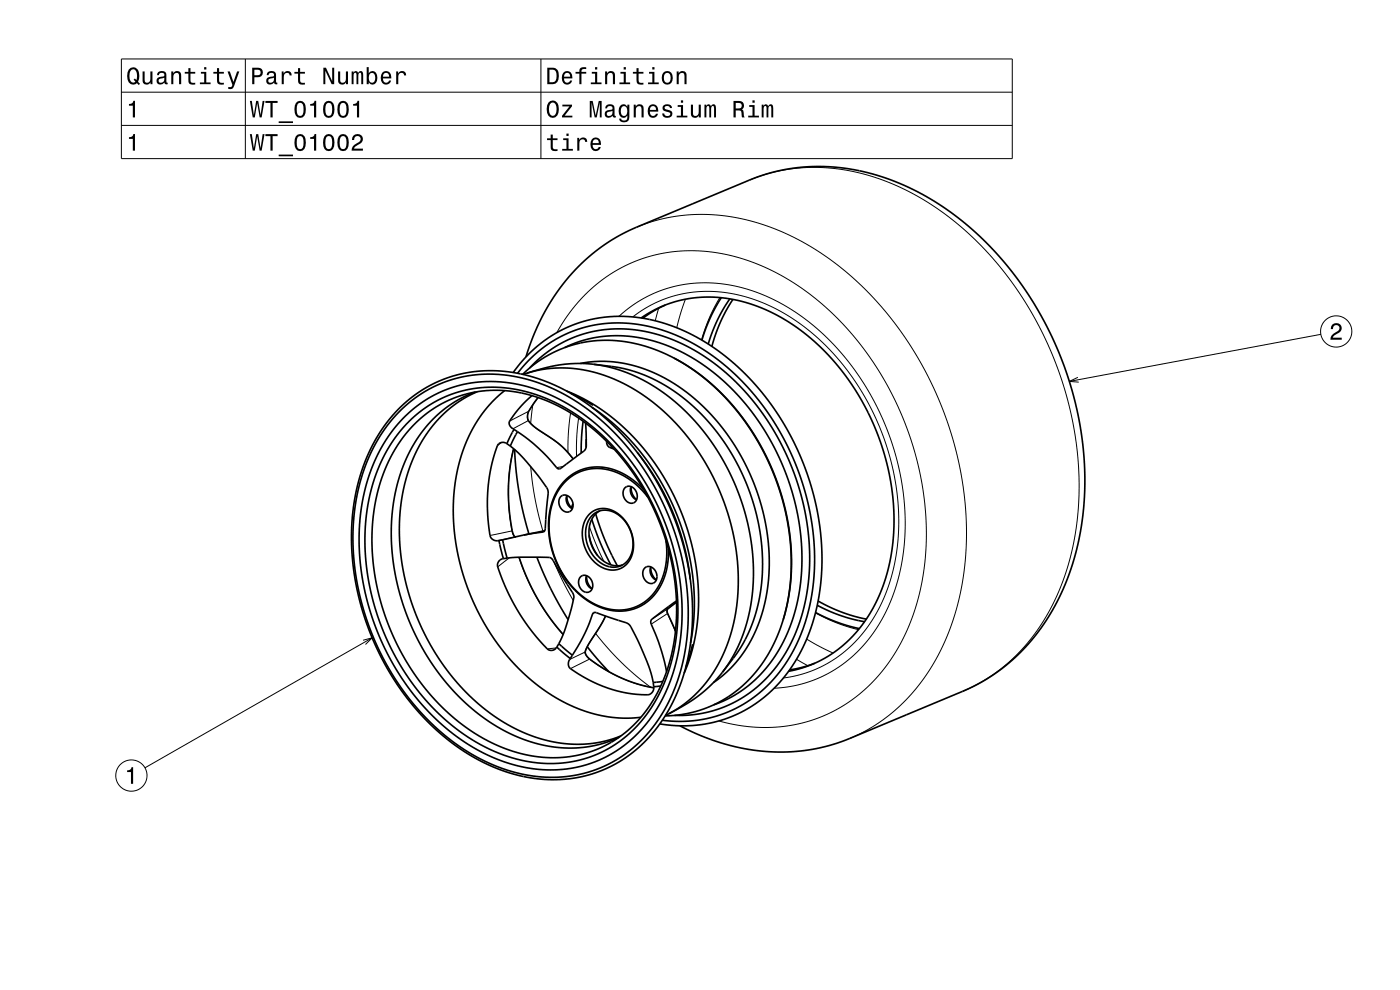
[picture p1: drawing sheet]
<svg xmlns="http://www.w3.org/2000/svg" width="297mm" height="210mm" viewBox="0 0 297 210" stroke-linecap="round" stroke-linejoin="round" font-family="sans-serif">
<g fill="none" stroke="#000" stroke-width=".35">
<path d="M108.9 79a27.8 27.8 0 0 1 32.3-10.3 47 47 0 0 1 25.2 21.3 54.1 54.1 0 0 1 6.7 39.7 31.7 31.7 0 0 1-16.4 21.6 27.9 27.9 0 0 1-16.7 2.3M109.8 79.2l3-3.4 3.2-2.6 3.6-2.1 3.8-1.5 3.9-.8 4.3-.3 4.2 .4 4.7 1.1 4.4 1.7 4 2.3 3.8 2.6 4 3.6 3.4 3.7 3.5 4.7 2.8 4.7 2.2 4.8 1.9 5.1 1.3 5.6 .8 5 .2 5.1-.3 4.9-.8 5.2-1.4 4.6-1.8 3.9-2.2 3.8-2.8 3.4-2.9 2.7-3.5 2.3-3.7 1.7-4.4 1.2-4.1 .4-4.4-.2M110.9 79.4a25.5 25.5 0 0 1 21.9-6.9l2.8 .6 2.4 .7 2.4 .9 2.6 1.3 4.6 2.8 4.6 3.9 4.2 4.6 3.6 5 3.1 5.7 2.3 6.1 1.5 5.8 .8 6.2 .2 2.9-.1 3.6-.9 5.9-1.5 5.3-1.1 2.5-1.3 2.4-1.5 2.3-1.6 2.1-1.6 1.7-2.1 1.8a25.1 25.1 0 0 1-15.1 5.3M110.9 79.4l3-.8 2.7-.4 2.7-.2 3.2 .3 3.3 .6 2.8 .9 3 1.2 3.1 1.7 2.6 1.7 2.9 2.3 2.4 2.3 2.6 2.9 2.2 2.9 2.1 3.1 1.9 3.5 1.4 3.2 1.3 3.2 1.1 3.9 .7 3.6 .5 3.6 .2 3.8-.1 3.4-.4 3.6-.7 3.4-.9 2.9-1.4 3.4-1.5 2.8-1.6 2.3-1.8 2.1-2.3 2.2-2.2 1.6-2.6 1.4M111.6 75.7a42.6 42.6 0 0 1 20.4-26.1l3.1-1.4 23.9-10 4.1-1.4 4.1-1 3.9-.4 4.3-.1 4.9 .5a53.1 53.1 0 0 1 29.4 16.1 72.2 72.2 0 0 1 19.9 58.4 47.3 47.3 0 0 1-16 30.7l-3.6 2.6-4.3 2.4-25.4 10.6a41.4 41.4 0 0 1-33.8-1.5l-2.3-1.1M112.3 78.1l3-2.8 3.2-2.2 3.6-1.7 3.7-1.1 3.8-.5 4.2 .1 3.6 .5 4.2 1.2 4 1.8 3.9 2.2 3.8 2.9 3.3 3 3.2 3.6 3.1 4.2 2.6 4.5 2 4.3 1.9 4.9 1.3 5 .8 4.9 .3 4.6-.2 4.9-.7 4.8-1.2 4.5-1.5 3.8-2.1 3.9-2.4 3.2-2.8 2.9-3.1 2.3-3.2 1.7-3.8 1.4-3.6 .7-4.1 .2M119.8 73.7l3-1.2 3.2-.8 3.1-.4 3.1-.1 3.7 .5 3.4 .8 3.2 1.2 3.3 1.6 3.1 1.9 3.1 2.3 2.8 2.6 3 3.1 2.5 3.3 2.2 3.3 2.1 3.9 1.6 3.4 1.4 3.8 1.1 3.8 .8 3.9 .5 4.1 .1 4-.2 4.3-.6 4.1-.8 3-1.1 3.3-1.5 3.3-1.8 3-2.1 2.7-2.4 2.4-2.7 2-2.6 1.5-2.9 1.2M123.1 77.1l2.8-.4h2.6l2.6 .2 2.6 .5 2.4 .7 2.4 .9 2.6 1.2 2.6 1.6 2.6 1.9 2.3 2 2.2 2.2 2.2 2.6 2.1 2.8 1.7 2.7 2.7 5.6 2.1 5.9 .8 3.3 .5 3.2 .3 3.4v3.1l-.2 2.8-.4 3.2-.7 2.8-.9 2.7-1.1 2.8-1.4 2.4-1.4 2.2-1.7 2-1.9 1.7-2.1 1.7M126 77.3l4.3 .9 4.4 1.6 4.3 2.3 4.2 3.1 3.8 3.6 3.4 4.2 2.9 4.5 2.7 5.4 1.8 4.9 1.3 5.6 .7 5.8-.1 5.2-.7 5.2-1.3 4.7-2.1 4.7-2.3 3.6M126 77.3l-.4-.1a29.6 29.6 0 0 0-13.8 2M126 77.3l5.7 .7 4.2 1.3 4.3 2 4.4 2.8 4 3.6 3.7 4.2 3.1 4.7 2.8 5.6 1.9 5.6 1.2 5.6 .5 5.3-.3 5.4-.9 5.1-1.7 4.8-2.1 3.8-3.5 4.8M136 67.4l3.1-1.8 3.1-1.3 3.1-.8 3.7-.5 3.8 .1 3.6 .6 3.4 1 3.4 1.3 3.3 1.8 3.4 2.3 3.4 2.8 3 3.1 2.8 3.4 2.5 3.6 2.1 3.7 1.8 3.7 1.5 4 1.3 4.6 .9 4.6 .4 4.3v4.1l-.3 4.4-.7 3.8-1.2 3.8-1.5 3.8-1.8 3-2.3 3.1-2.3 2.5-2.9 2.2-2.9 1.7-3 1.2-3.4 .9"/>
<path d="M141.1 64.7l-2.4 1.2-2.3 1.6M143 76l3.3 1.9 3 2.2 3 2.6 2.8 2.9 2.6 3.3 2.1 3 2.1 3.7 2 4 1.6 4.5 1.1 3.8 .8 4.1 .4 4.1 .1 4.3-.2 3.5-.6 3.9-1 3.7M153 63.2l-2.2 4-1.9 5M154.8 63.4l-1.4 2.2-1.3 2.5-1.9 4.9M155.5 63.5l-1.4 2.3-1.2 2.3-1 2.6-.9 2.8M84.6 86.8a27.8 27.8 0 0 1 28.6-6.8 46.4 46.4 0 0 1 24.9 20.2 54.5 54.5 0 0 1 7.7 40.2 32.5 32.5 0 0 1-15.5 21.8 29.5 29.5 0 0 1-26.7 .1 51.1 51.1 0 0 1-24.8-27.5 50.9 50.9 0 0 1-1.7-36.1 33.2 33.2 0 0 1 7.5-11.9zM84.7 87.3l2.8-2.5 2.7-1.8 3.3-1.6 3.5-1.2 3.2-.6 3.7-.2 3.8 .2 3.6 .7 3.8 1.2 3.4 1.5 3.7 2.1 3.5 2.5 3.2 2.8 3 3.1 2.8 3.3 2.6 3.9 2.2 3.7 1.9 4 1.6 4.2 1.4 4.8 .9 4.3 .5 4.4 .2 4.3-.2 4.5-.7 4.3-.8 3.4-1.4 4-1.6 3.4-2.2 3.5-2.3 2.8-2.6 2.4-2.8 2.1-2.7 1.5-3 1.2-3 .8-3.3 .5-2.9 .1-3.8-.3-3.3-.7-3-.9-3.4-1.5-3.1-1.6-3-2-2.8-2.1-2.9-2.7-2.6-2.8-2.6-3.2-2.3-3.3-2-3.4-1.9-3.8-1.5-3.7-1.4-4.3-.9-3.6-.6-3.8-.4-4.1-.1-4.1 .2-3.7 .5-3.7 .8-3.5 1.2-3.5 1.3-3 1.6-2.9 2-2.9zM85.7 88.5l2.8-2.4 2.7-1.8 3-1.5 3.2-1 3.5-.7 3.3-.2 3.6 .3 3.3 .6 3.8 1.2 3.2 1.4 3.3 1.9 3.4 2.3 3.2 2.7 2.8 2.9 2.7 3.2 2.5 3.6 2.4 4 1.7 3.6 1.7 4.2 1.3 4.3 .8 3.9 .6 4.1 .2 4.3-.2 4.3-.5 4.1-1 4.1-1.3 3.7-1.6 3.5-1.9 3-2.1 2.6-2.4 2.4-3 2.2-2.5 1.4-3 1.3-2.9 .8-2.7 .4-3.2 .1-3.2-.2-3.2-.6-3-.9-3.4-1.4-3.1-1.6-3.2-2.1-2.6-2-2.8-2.5-2.6-2.8-2.3-2.8-2.2-3.3-1.9-3.2-1.9-3.8-1.5-3.7-1.3-3.8-1-4.1-.6-3.4-.3-3.6-.1-3.8 .2-3.8 .5-3.4 .8-3.7 1-3.1 1.4-3.2 1.8-3.2 1.8-2.5zM86.8 89.4l2.6-2.3 2.8-1.8 2.7-1.3 3.1-1.1 3.3-.6 3.3-.2 3.4 .3 3.5 .6 3.6 1.2 3.4 1.5 3 1.8 3.2 2.2 3 2.6 3 3.1 2.8 3.4 2.3 3.5 2.1 3.6 1.8 3.9 1.5 3.9 1.2 4.1 .8 3.9 .5 4.1 .1 4.3-.2 3.8-.6 4-1 3.9-1.3 3.5-1.6 3.2-1.9 3-2.1 2.6-2.5 2.3-2.7 1.9-2.7 1.4-2.5 1-2.8 .8-2.8 .4-3 .1-3-.3-3.4-.7-2.8-.8-3-1.3-3.1-1.6-3.2-2.1-2.6-2-2.4-2.3-2.6-2.8-2.2-2.7-2.3-3.4-1.9-3.2-1.7-3.6-1.4-3.3-1.2-3.8-.8-3.3-.6-3.4-.4-3.7-.1-4 .2-3.3 .5-3.4 .8-3.5 1-3.4 1.3-2.9 1.7-2.9 1.7-2.5zM88 90l2-1.9 2.4-1.7 2.5-1.4 2.7-1 2.7-.7 2.9-.4 3-.1 2.6 .3a35.2 35.2 0 0 1 20.2 10.8 50.8 50.8 0 0 1 14 42.4 29.8 29.8 0 0 1-11.9 20.2l-2.2 1.4-2.8 1.3-3 .9-2.8 .5-3.2 .1-2.8-.1-2.6-.5-3-.8-3.2-1.2-2.7-1.3-3.1-1.9-2.8-2.1-2.6-2.3-2.7-2.7-2.4-3.1-2-2.8-1.8-3-1.8-3.5-1.3-3.2-1.3-3.6-.8-3.1-.7-3.9-.4-3.4-.2-4 .2-3.6 .4-3.6 .8-3.3 1-3.1 1.3-3 1.6-2.9 1.8-2.5zM100.8 83.2l-3.2 1.4-2.4 1.5-2.4 1.9-2.1 2.2-2.1 2.7-1.7 2.9-1.2 2.7-1.2 3.3-.8 3.5-.5 3.6-.2 3.8 .2 4.1 .4 3.6 .8 4.1 1.1 3.8 1.4 3.8 1.7 3.6 1.7 3 2.5 3.7 2.3 2.9 2.4 2.6 3 2.7 2.9 2.2 2.9 1.8 2.9 1.5 3.4 1.3 3.6 .9 3 .3h3.2l3.3-.4 3.2-.8 2.4-1M101.3 83.1l-2.6 1.3-2.6 1.7-2.3 2-2.2 2.4-1.8 2.7-1.6 2.9-1.3 3-1 3.4-.6 3.1-.5 3.4-.1 3.8 .2 3.9 .6 4.1 .8 3.6 1.1 3.6 1.3 3.5 1.6 3.4 1.9 3.4 1.9 2.9 2.4 3.1 2.6 2.8 2.8 2.6 3 2.2 2.8 1.8 3.1 1.6 3 1.1 2.9 .8 3.4 .6 3.2 .1 2.9-.3 3-.6 2.5-.9"/>
<path d="M107.1 82.9l-1.8 1.5-2.1 2.2-1.7 2.2-1.2 2.2-1.3 2.6-1 2.7-.9 3-.4 2.4-.4 3.2-.1 3.1v3.1l.4 3.2 1.2 6.2 2.2 6.2 1.2 2.7 1.9 3.5 3.5 5.1 4 4.4 2.1 1.9 2.6 2 2.5 1.6 2.5 1.4 2.8 1.2 2.4 .8 2.6 .6 2.8 .4h2.4l2.7-.2M107.5 94.1l.8 .5M107.5 94.1a1.45 1.45 0 0 0-1.5-.1 1.45 1.45 0 0 0-.8 1.4l-1 3.6-.7 4.3-.1 4 .2 4.1a5 5 0 0 0 .8 2.9 1.55 1.55 0 0 0 1.4 .4M108.3 94.6a40 40 0 0 1 7.9 9.5l-.5 7.9a.69 .69 0 0 1-.5 .9l-4.2 .6M109 95.2l-.7 3.5-.4 4v3.8l.4 3.8a8.6 8.6 0 0 0 .9 3.5l.3 .1M109 91.1l-1.5 3M109 91.1l.8 .5M109.2 95.4a71.3 71.3 0 0 0 3 17.9M109.8 91.6l-1.5 3M112.9 83.9l-2.3 2.2-2 2.5a1.38 1.38 0 0 0-.6 1.4 1.38 1.38 0 0 0 1 1.1M114.2 84.3a10.7 10.7 0 0 0-2.3 3.9 2.33 2.33 0 0 0 1.3 2.2l1.6 1.1a21.2 21.2 0 0 1 6.8 5.8M120.1 82.9l3.6 1.6 3.4 2.1 3.5 2.6 3.3 3 3 3.5 2.8 3.7 2.6 4.5 1.9 4.1 1.7 4.4 1.2 4.8 .7 4.2 .4 4.8-.1 4.2-.6 4.4-.9 3.9-1.5 4.1"/>
<path d="M121.1 83.5l4.7 2.5M123.7 89.4l-.3 3-.1 3.7M124.2 89.7l.2 4.8-.2 .8-.3 .4-4.3 3.2a1.2 1.2 0 0 1-1.2 .5 41.5 41.5 0 0 0-8.6-7.8M124.4 93.2l-.1 1.7M125.6 86.4l2.6 1.9 2.5 2.1 2.7 2.6 2.4 2.8 2.2 2.9 2 3.1 1.7 3.1 1.5 3.4 1.5 4 1.1 3.5 .7 3.4 .5 3.7 .3 3.3v3.6l-.3 3.3-.5 3.3M128.7 93.6a1.6 1.6 0 0 0 1.6 1.7M135.2 96l2.2 3 2 3.1 1.8 3.3 1.4 2.9 1.5 4 1.1 3.6 .7 3.4 .5 3.6M105.8 114.7l1 3.8M106.6 114.5l1 3.9M106.6 114.5l-.8 .2M106.8 118.5a1.52 1.52 0 0 0-1 2.5l2 4.8 2.2 3.9 2.6 3.9 3 3.5a1.43 1.43 0 0 0 1.2 .9 1.43 1.43 0 0 0 1.3-.7M107.6 118.4l-.8 .1"/>
<path d="M107.6 118.4l3.3-.2 5.9 .1 .5 .5 4 6.6a1.85 1.85 0 0 1 .4 1.5l-1.6 6-1.5 3.6M110.1 118.2a46.3 46.3 0 0 0 9.4 16.4M111 113.5l-4.4 1M113.9 118.2l2.9 6.6 3.7 6.6M115.6 112.6l-4.6 .9M119 105.3a1.66 1.66 0 0 1 2.5 1.4 1.42 1.42 0 0 1-.8 1.9 1.42 1.42 0 0 1-1.8-1 1.96 1.96 0 0 1 .1-2.3zM120.3 105.1a2.19 2.19 0 0 0 1.1 2.8l-.9-1.3-.2-1.5M121.6 106.9l-.3 .8M125 113.5a10.7 10.7 0 0 0 1.8 4.3M125.1 109a4.8 4.8 0 0 1 6.8 .7 7.7 7.7 0 0 1 1.3 9.6 4.6 4.6 0 0 1-7 0 7.8 7.8 0 0 1-1.5-9.8zM125.5 110.1l1.9 5.2 2.2 4.5M125.6 109.4a4.4 4.4 0 0 1 6.5 .6 7.1 7.1 0 0 1 1 9 4.3 4.3 0 0 1-6.5-.3 7.1 7.1 0 0 1-1.1-9.2z"/>
<path d="M126.4 109l2.1 5.9 2.5 5.1M127.2 108.4a5.9 5.9 0 0 0-1.6 7.6 5.7 5.7 0 0 0 6.4 3.9M132.6 103.4a1.77 1.77 0 0 1 1.9 .2 1.77 1.77 0 0 1 .7 1.7 1.35 1.35 0 0 1-1 1.4 1.35 1.35 0 0 1-1.6-.7 2 2 0 0 1 0-2.6zM133.9 103.2a2.19 2.19 0 0 0 1.2 2.8l-.9-1.1-.3-1v-.7M136.5 103.8l-1.7-1.6-2-1.4-2.2-1-2.2-.6-2.2-.1-1.9 .2-1.8 .7-1.8 1.2-1.5 1.5-1.3 1.9-.8 2-.6 2.4-.1 2.3 .1 2.7 .6 2.7 .9 2.5 1.1 2.3 1.6 2.2 1.7 2 1.8 1.4 2.1 1.3 2 .8 2.2 .4h2l1.9-.4 1.9-.9 1.7-1.3 1.3-1.5 1.1-1.7 .8-2.3 .5-2.4 .1-2.7M137.4 105.5l-1.7-2-2-1.7-2.3-1.3-2-.8-2.2-.3-2.2 .1-2 .6-1.7 .9-1.6 1.4-1.3 1.8-1 1.9-.6 2.3-.3 2.6 .1 2.6 .5 2.7 .8 2.6 1.3 2.4 1.5 2.3 1.8 1.9 1.9 1.6 2 1.1 2.2 .8 2.2 .4 2.1-.1 1.9-.5 1.8-1 1.7-1.5 1.3-1.8 1-2.1 .6-2.3 .3-2.8-.2-2.6M118.1 137.3l2.9 2.4M118.6 136.5l2.8 2.5M118.6 136.5l-.5 .8M121 139.7a1.62 1.62 0 0 0 .8 2.6l3.2 2 3.4 1.5 3.4 1 3.4 .5a6.3 6.3 0 0 0 2.9-.2l.5-.6 .1-.6M121.4 139l-.4 .7M121.4 139l.1-.2a41.2 41.2 0 0 0 4.4-8.8h.6l5.9 2a1.96 1.96 0 0 1 1.4 1 46.9 46.9 0 0 1 4.8 11.8"/>
<path d="M123.2 122.3a1.77 1.77 0 0 1 1.9 .2 1.77 1.77 0 0 1 .7 1.7 1.34 1.34 0 0 1-1 1.4 1.34 1.34 0 0 1-1.6-.7 2 2 0 0 1 0-2.6zM124.4 122.1a2.23 2.23 0 0 0 1.2 2.8M124.5 122.1l.2 1.5 .9 1.3M124.6 137.2l4.6 5.3M128.5 130.7l-2.1 3.6a14.9 14.9 0 0 0-2.2 3.7 2.59 2.59 0 0 0 1.7 2.4l3 1.9 3.1 1.6 3.2 1.2 3.5 .8M136.8 120.4a1.77 1.77 0 0 1 1.9 .2 1.77 1.77 0 0 1 .7 1.7 1.34 1.34 0 0 1-1 1.5 1.34 1.34 0 0 1-1.6-.8 2 2 0 0 1 0-2.6zM138.1 120.3l.2 1.4 .3 .6 .6 .7a2.14 2.14 0 0 1-1.1-2.7zM143.2 127.7l-4.3 3.2a1.1 1.1 0 0 0-.7 1.5 42.4 42.4 0 0 1 3.2 10.1M143.2 127.7h.1M143.5 127.5l-.3 .2M143.5 127.7l-1 .8a1.47 1.47 0 0 0-1 1.2l1.8 4.2M146.9 136.6l-1.4 5"/>
<path d="M173 129.9l4.8 2.1 4.5 1.3M173.4 128.4l2.5 1.2 2.6 1 4.9 1.3M173.6 127.5l2.5 1.3 2.6 1.1 2.2 .7 2.9 .7M138.6 144.8l.1 .9M138.7 145.7v.2M140.2 145.5l-1.5 .2M140.6 144.5l-2 .3M153.3 142.6l-.5 .5a30.3 30.3 0 0 1-10.9 8.3M172.9 140.7l-2.6 .8-2.8 .6"/>
</g>
<g fill="none" stroke="#000" stroke-width=".21">
<path d="M25.7 12.5h189v21.1h-189zM25.7 19.6h189M52 12.5v21.1M114.7 12.5v21.1M25.7 26.6h189M159 38.2l4-1.4 4.5-.9 4.5-.4 4.4 .2 4.2 .6 4.8 1.3 5 1.9 4.7 2.4 4.8 3.1 4.2 3.3 3.9 3.7 3.6 3.9 3.4 4.5 3.1 4.7 2.9 5.2 2.2 4.8 2.2 5.9 1.5 5.5 1.1 5.3 .7 5.8 .2 5.5-.2 5.2-.6 5.3-1.1 5-1.6 4.8-1.9 4.6-2.3 4-3 4.1-2.9 3.2-3.4 2.9-3.6 2.4-4.1 2.1M135.1 48.2l4.2-1.5 4.5-.9 4.7-.3 4.2 .2 4.8 .7 4.5 1.3 4.5 1.8 4.4 2.2 4 2.5 4.5 3.4 4.2 3.9 3.8 4 3.3 4.2 3.4 5.2 2.8 5 2.3 5 2.1 5.6 1.5 5.2 1.2 5.6 .7 5.3 .3 5.8-.1 5.2-.7 5.7-1.1 5.3-1.6 4.8-1.9 4.5-2.4 4.2-2.9 4-3.1 3.3-3.1 2.7-3.7 2.5-4.1 2M118.1 70.6l3-4.6 1.6-2 2.1-2.1 1.9-1.7 2.2-1.6 2.3-1.5 2.6-1.3 2.6-1 2.3-.6 2.8-.6 2.5-.3 3-.1 2.5 .1 5.5 .9 5.4 1.7 5.5 2.6 5.3 3.5 5 4.1 4.8 5.1 4 5.3 3.4 5.5 3 6.3 2.3 6.3 1.6 6.5 .7 3.9 .3 3.6 .2 6.2-.6 6.5-1.2 6-2 5.7-1.3 2.9-1.4 2.4-1.7 2.6-1.6 2-2 2.2-2.1 1.9-2.3 1.7-1.9 1.3-2.2 1.2-2.5 1.1-2.7 .9-2.5 .5-5 .6h-2.8l-3-.3-5.2-1.1M131.3 67.1l3.2-2.5 3.3-2 3.6-1.4 3.9-.9 3.7-.3 4.2 .2 3.9 .7 4.2 1.4 4.1 1.9 4.2 2.6 3.7 2.9 3.6 3.4 3.1 3.7 3 4.2 2.7 4.7 2 4.3 1.9 5.2 1.3 5 .8 4.6 .3 4.8-.1 4.8-.6 4.8-.9 4.1-1.5 4.4-1.9 3.8-2.5 3.7-2.7 3.2-3 2.5-3.3 2.1-3.7 1.6-3.7 .9-3.9 .5M134.2 67.2l3-2 3.2-1.6 3.7-1.1 3.3-.6 3.9-.1 3.6 .4 3.8 .9 3.8 1.4 3.6 1.8 3.9 2.6 3.1 2.5 3.4 3.3 3 3.5 2.8 4 2.2 3.9 2 4.3 1.7 4.5 1.3 4.8 .8 4.8 .3 4.3v4.3l-.5 4.6-.9 4.2-1.2 3.8-1.5 3.3-2.1 3.5-2.4 3-2.7 2.6-3 2.2-3.1 1.6-3.4 1.2-3.6 .7M139.7 65.4l-.7 2.6M145.4 63.5l-1 2.9-.8 3.1"/>
<path d="M152.7 63.1l-2.1 4.1-1.8 4.9M280.2 70.9l-53.3 10M106.4 93.9l-.9 .6M108.9 95.2l-.8 4.2-.3 4.2 .2 4.5 .6 4.5M112.1 89.2l-3.3 1.8M112.1 89.2l.1 .2a18.3 18.3 0 0 0 4.9 3.7l2.4 1.9 2.1 2.4M112.1 89.2v.1M112.2 87.2a2.26 2.26 0 0 0-.1 2M112.2 87.2l-4.1 2.1M112.2 87.2h.1M112.6 99l.9 7 1.7 6.7M113 85.9l-.4 3.9"/>
<path d="M114.1 84.3l-1.9 2.9M119.5 98.9l-1.4 .3M121 87.6l-.4 4.4-.1 4M122.7 88.7l-.3 3.9-.1 4.2M128.9 93.8l-.2 .1M129.8 94.8l-.4 .1M228.7 80l-1.8 .9 2 .2M108 118.3l-2.4 1.9M108.6 112.6l-4.6 1M108.6 112.6l.4 1 .3 .3M108.7 112.6h-.1M109.3 113.9l-3.7 .8"/>
<path d="M109.3 113.9h.1M109.4 113.9h-.1M110.1 118.2l1.7 4.4 2.2 4.5 2.4 3.7 3.1 3.8M115.2 112.8v.1M117.6 119.3l1.9 4.1 2.1 4M125 111.7l1.4 3.7 1.7 3.7M77 135.8l1.9-.5-1.4 1.4M78.9 135.3l-48.1 27.6M118 137.4l-1.9 .2M124.1 138.3l-3.3 1.6M124.1 138.3a1.91 1.91 0 0 0 1 1.5M124.2 138.2l-.1 .1"/>
<path d="M125.1 139.8l-4.1 2M125.1 139.8l3.2 2.2 3.3 1.7 3.6 1.4 3.5 .8M125.1 139.8h.1M126.2 129.9l-.5 .3M126.3 134.4l2.7 3.1 3 3.1 2.7 2.6 3.3 2.6M128.4 130.7l-1 1.9-1.3 2.2a12.6 12.6 0 0 0-2 3.5M141.6 130.1l1.7 3.9M141.6 130.1l-3.4 2.3M141.6 130.1h.1M141.7 129.1l-.2 .5 .1 .5M141.7 129.1l-3.4 2.2M141.7 129.1h.1"/>
<path d="M143.2 127.6v.1M143.5 127.7l-1.8 1.4M169 139.8l2.4 1.4M171.1 135.6l2.7 1.5 2.9 1.4M173 130l4.5 2.1 4.6 1.5M137.7 147.3l-.2 .1"/>
<circle cx="283.5" cy="70.3" r="3.3"/>
<circle cx="27.9" cy="164.5" r="3.3"/>
</g>
<g fill="#000">
<path d="M27.3 14.7a2.52 2.52 0 0 0 .4 3.1l.6 .2 .7-.4 .4 .4 .3-.2-.4-.4a2.14 2.14 0 0 0-.8-3.1l-.8 .1zM27.9 14.8l.4-.1a1.69 1.69 0 0 1 .6 2.3l-.3-.3-.3 .2 .4 .4-.4 .2a1.68 1.68 0 0 1-.4-2.7zM30.2 15.2v1.7a.89 .89 0 0 0 .7 1 .89 .89 0 0 0 1-.5v.5h.4v-2.7h-.4v1.5a.64 .64 0 0 1-.4 .8 .64 .64 0 0 1-.8-.3v-2zM33.6 15.3l-.3 .6h.4a.55 .55 0 0 1 .7-.5 .55 .55 0 0 1 .4 .8h-.2a1 1 0 0 0-1.1 .2 1 1 0 0 0-.2 1.1 .93 .93 0 0 0 1.6 0l.1 .3 .6 .1v-.4h-.3v-1.6a1.02 1.02 0 0 0-1.7-.6zM33.8 16.8l1.1-.3a.77 .77 0 0 1-.2 .9 .77 .77 0 0 1-.9 0l-.1-.3zM36.3 15.2v2.7h.5v-1.6a.63 .63 0 0 1 .5-.9 .63 .63 0 0 1 .7 .8v1.7h.4v-1.8a.89 .89 0 0 0-.6-1 .89 .89 0 0 0-1 .5v-.4zM40 14.5v.7h-.8v.4h.8v1.8a1.05 1.05 0 0 0 1.4 .5v-.3a.68 .68 0 0 1-1-.4v-1.6h1v-.4h-1v-.7zM42.6 15.2v.4h.7v1.9h-.9v.4h2.3v-.4h-.9v-2.3zM43.3 14.2v.5h.5v-.5zM46 14.5v.7h-.7v.4h.7l.1 1.8a1.05 1.05 0 0 0 1.4 .5v-.3a.68 .68 0 0 1-1-.4v-1.6h1v-.4h-1v-.7zM48.3 15.2l1 2.8-.2 .4h-.7v.5a.89 .89 0 0 0 1.3-.7l1.1-3h-.5l-.8 2.2-.7-2.2z" fill-rule="evenodd"/>
<path d="M53.5 14.4v3.5h.5v-1.5a1.34 1.34 0 0 0 1.8-1 .93 .93 0 0 0-1.1-1zM54 14.8a1.11 1.11 0 0 1 1.2 .3 .6 .6 0 0 1 0 .7 .6 .6 0 0 1-.6 .2h-.6zM56.8 15.3l-.2 .6h.4a.55 .55 0 0 1 .7-.5 .55 .55 0 0 1 .3 .8h-.2a1 1 0 0 0-1 .2 1 1 0 0 0-.3 1.1 .93 .93 0 0 0 1.7 0l.1 .3 .5 .1v-.4h-.2v-1.6a1.02 1.02 0 0 0-.7-.8 1.02 1.02 0 0 0-1.1 .2zM57 16.8l1.1-.3a.77 .77 0 0 1-.2 .9 .77 .77 0 0 1-.9 0zM59.8 15.2v2.7h.4v-1.6a.66 .66 0 0 1 .4-.8 .66 .66 0 0 1 .8 .3v.2h.5a.89 .89 0 0 0-.7-.9 .89 .89 0 0 0-1 .5v-.4zM63.2 14.5v.7h-.7v.4h.7l.1 1.8a1.05 1.05 0 0 0 1.4 .5v-.3a.68 .68 0 0 1-1-.4v-1.6h1v-.4h-1v-.7zM68.6 14.4v3.5h.4v-2.9l1.4 2.9h.5v-3.5h-.4v2.8l-1.4-2.8zM71.7 15.2v1.7a.89 .89 0 0 0 .6 1 .89 .89 0 0 0 1.1-.5v.5h.4v-2.7h-.4v1.5a.65 .65 0 0 1-.4 .8 .65 .65 0 0 1-.8-.3v-2zM74.6 15.2v2.7h.4v-1.8a.49 .49 0 0 1 .4-.7l.2 .3v2.2h.4v-2.1l.4-.4 .2 .2v.4v1.9h.5v-1.9a.69 .69 0 0 0-.6-.9l-.5 .4-.2-.3-.3-.1-.5 .3v-.2zM77.8 14.2v3.7h.4v-.5a.92 .92 0 0 0 1 .5 .92 .92 0 0 0 .8-.8 1.5 1.5 0 0 0-1-2l-.4 .1-.4 .4v-1.4zM78.4 15.7a.63 .63 0 0 1 .7-.2 .63 .63 0 0 1 .5 .6 1.13 1.13 0 0 1-.7 1.5 1.19 1.19 0 0 1-.5-1.9zM81.1 15.4a1.54 1.54 0 0 0 .8 2.6 1.07 1.07 0 0 0 1.1-.9h-.5l-.2 .3-.4 .2a.76 .76 0 0 1-.7-1h1.8a1.17 1.17 0 0 0-.5-1.3 1.17 1.17 0 0 0-1.4 .1zM81.4 15.7a.66 .66 0 0 1 .8-.2 .66 .66 0 0 1 .4 .8h-1.4zM84 15.2v2.7h.5v-1.6a.66 .66 0 0 1 .4-.8 .66 .66 0 0 1 .8 .3v.2h.5a.9 .9 0 0 0-.7-.9 .9 .9 0 0 0-1 .5v-.4z" fill-rule="evenodd"/>
<path d="M116.1 14.4v3.5h1.2a1.42 1.42 0 0 0 1.3-1.8 1.38 1.38 0 0 0-1.3-1.7zM116.6 14.8l1 .1a1.89 1.89 0 0 1 0 2.5h-1zM119.5 15.4a1.55 1.55 0 0 0 .8 2.6 1.07 1.07 0 0 0 1.1-.9h-.5l-.2 .3-.4 .2a.76 .76 0 0 1-.7-1h1.8a1.17 1.17 0 0 0-.5-1.3 1.17 1.17 0 0 0-1.4 .1zM119.8 15.7a.66 .66 0 0 1 .8-.2 .66 .66 0 0 1 .4 .8h-1.4zM122.1 15.2v.4h.8v2.3h.5v-2.3h1v-.4h-1v-.3l.3-.2h.7v-.4a1.04 1.04 0 0 0-1.5 .7v.2zM125.5 15.2v.4h.7v1.9h-.9v.4h2.3v-.4h-.9v-2.3zM126.2 14.2v.5h.5v-.5zM128.4 15.2v2.7h.4v-1.6a.63 .63 0 0 1 .5-.9 .63 .63 0 0 1 .7 .8v1.7h.5v-1.8a.89 .89 0 0 0-.6-1 .89 .89 0 0 0-1.1 .5v-.4zM131.6 15.2v.4h.7v1.9h-.9v.4h2.3v-.4h-.9v-2.3zM132.3 14.2v.5h.5v-.5zM135 14.5v.7h-.7v.4h.7l.1 1.8a1.05 1.05 0 0 0 1.4 .5v-.3a.68 .68 0 0 1-1-.4v-1.6h1v-.4h-1v-.7zM137.7 15.2v.4h.7v1.9h-.9v.4h2.2v-.4h-.9v-2.3zM138.4 14.2v.5h.4v-.5zM140.7 15.4a1.53 1.53 0 0 0 .9 2.6 1.48 1.48 0 0 0 1.1-1.5 1.48 1.48 0 0 0-1.1-1.4l-.5 .1zM141 15.7a.67 .67 0 0 1 .7-.2 .67 .67 0 0 1 .5 .6 1.11 1.11 0 0 1-.6 1.5 1.17 1.17 0 0 1-.6-1.9zM143.5 15.2v2.7h.5v-1.6a.63 .63 0 0 1 .5-.9 .63 .63 0 0 1 .7 .8v1.7h.5v-1.8a.89 .89 0 0 0-.7-1 .89 .89 0 0 0-1 .5v-.4z" fill-rule="evenodd"/>
<path d="M27.4 22.1a.77 .77 0 0 0 .9-.7h.3v3.5h-.4v-2.5h-.8z" fill-rule="evenodd"/>
<path d="M27.4 29.1a.77 .77 0 0 0 .9-.7h.3v3.6h-.4v-2.5h-.8z" fill-rule="evenodd"/>
<path d="M53 21.4l.6 3.5h.5l.5-3 .5 3h.4l.6-3.5h-.4l-.4 3-.5-3h-.5l-.4 3-.5-3zM56.3 21.4v.4h1.1v3.1h.4v-3.1h1.1v-.4zM59.1 25.7v.4h3.1v-.4zM62.8 21.8a2.67 2.67 0 0 0 .4 3.1 1.14 1.14 0 0 0 1.6-.9 2.3 2.3 0 0 0-.6-2.5l-.5-.1-.5 .1zM63.3 21.9h.7a2.38 2.38 0 0 1 0 2.6h-.7a2.37 2.37 0 0 1 0-2.6zM65.8 22.1v.3h.8v2.5h.5v-3.5h-.4a.77 .77 0 0 1-.9 .7zM68.8 21.8a2.67 2.67 0 0 0 .4 3.1 1.14 1.14 0 0 0 1.7-.9 2.3 2.3 0 0 0-.6-2.5l-.6-.1-.5 .1zM69.4 21.9h.7a2.37 2.37 0 0 1 0 2.6h-.7a2.38 2.38 0 0 1 0-2.6zM71.9 21.8a2.67 2.67 0 0 0 .4 3.1 1.14 1.14 0 0 0 1.6-.9 2.3 2.3 0 0 0-.6-2.5l-.5-.1-.5 .1zM72.4 21.9h.7a2.38 2.38 0 0 1 0 2.6h-.7a2.37 2.37 0 0 1 0-2.6zM74.9 22.1v.3h.8v2.5h.5v-3.5h-.4a.77 .77 0 0 1-.9 .7z" fill-rule="evenodd"/>
<path d="M53 28.5l.6 3.5h.5l.5-3.1 .5 3.1h.4l.6-3.5h-.4l-.4 2.9-.5-2.9h-.5l-.4 2.9-.5-2.9zM56.3 28.5v.4h1.1v3.1h.4v-3.1h1.1v-.4zM59.1 32.8v.3h3.1v-.3zM62.8 28.9a2.67 2.67 0 0 0 .4 3 1.14 1.14 0 0 0 1.6-.9 2.31 2.31 0 0 0-.6-2.5l-.5-.1-.5 .1zM63.3 28.9h.7a2.38 2.38 0 0 1 0 2.7h-.7a2.37 2.37 0 0 1 0-2.7zM65.8 29.1v.4h.8v2.5h.5v-3.6h-.4a.77 .77 0 0 1-.9 .7zM68.8 28.9a2.67 2.67 0 0 0 .4 3 1.14 1.14 0 0 0 1.7-.9 2.31 2.31 0 0 0-.6-2.5l-.6-.1-.5 .1zM69.4 28.9h.7a2.37 2.37 0 0 1 0 2.7h-.7a2.38 2.38 0 0 1 0-2.7zM71.9 28.9a2.67 2.67 0 0 0 .4 3 1.14 1.14 0 0 0 1.6-.9 2.31 2.31 0 0 0-.6-2.5l-.5-.1-.5 .1zM72.4 28.9h.7a2.38 2.38 0 0 1 0 2.7h-.7a2.37 2.37 0 0 1 0-2.7zM75 28.8l-.3 .9h.4a.71 .71 0 0 1 .5-.8 .71 .71 0 0 1 .9 .5 .71 .71 0 0 1-.5 .8 1.8 1.8 0 0 0-1.4 1.8h2.4v-.5h-1.9a2.23 2.23 0 0 1 1.5-1.1 1.13 1.13 0 0 0 .1-1.7 1.13 1.13 0 0 0-1.7 .1z" fill-rule="evenodd"/>
<path d="M116.3 21.8a2.54 2.54 0 0 0 .4 3.1 1.21 1.21 0 0 0 1.8-1 1.93 1.93 0 0 0-1-2.5h-.8zM116.9 21.8l.4-.1a1.7 1.7 0 0 1 .3 2.8l-.3 .1a1.68 1.68 0 0 1-.4-2.8zM119.3 22.2v.4h1.5l-1.6 2v.3h2.2v-.4h-1.6l1.5-2v-.3zM125.1 21.4v3.5h.4v-3.2l.7 3.2h.4l.6-3.2v3.2h.4v-3.5h-.6l-.6 3.1-.7-3.1zM128.7 22.3l-.3 .7h.4a.55 .55 0 0 1 .7-.5 .55 .55 0 0 1 .3 .7l-.2 .1a1.14 1.14 0 0 0-1.3 .9 .73 .73 0 0 0 .8 .8l.5-.1 .4-.3 .1 .3h.5v-.3l-.2-.1v-1.6a1.02 1.02 0 0 0-.7-.8 1.02 1.02 0 0 0-1 .2zM128.8 23.9l1.1-.4a.77 .77 0 0 1-.2 .9 .77 .77 0 0 1-.9 .1zM131.5 22.5a1.57 1.57 0 0 0 .8 2.5l.4-.1 .4-.4a.73 .73 0 0 1-.3 1 .73 .73 0 0 1-1-.3h-.4a1.1 1.1 0 0 0 1.2 .8 1.1 1.1 0 0 0 .9-1.2v-2.6h-.4v.4l-.4-.4a.89 .89 0 0 0-1.2 .3zM131.9 22.8a.63 .63 0 0 1 .7-.3 .63 .63 0 0 1 .4 .6 1.11 1.11 0 0 1-.6 1.5 1.19 1.19 0 0 1-.5-1.8zM134.4 22.2v2.7h.5v-1.6a.63 .63 0 0 1 .4-.7 .63 .63 0 0 1 .8 .3v2h.4v-1.8a.89 .89 0 0 0-.6-1 .89 .89 0 0 0-1 .5v-.4zM137.7 22.5a1.54 1.54 0 0 0 .8 2.5 1.06 1.06 0 0 0 1.1-.9h-.4l-.3 .4-.3 .1a.76 .76 0 0 1-.7-.9h1.7a1.17 1.17 0 0 0-.5-1.4 1.17 1.17 0 0 0-1.4 .2zM138.1 22.7a.66 .66 0 0 1 .8-.1 .66 .66 0 0 1 .3 .7h-1.3zM140.8 22.3a.76 .76 0 0 0-.2 .9 .76 .76 0 0 0 .7 .5l.9 .3a.63 .63 0 0 1-.6 .7 .63 .63 0 0 1-.7-.6h-.4a1.07 1.07 0 0 0 1.2 .9 1.07 1.07 0 0 0 .9-1.2l-.4-.4-1.1-.3a.53 .53 0 0 1 .4-.7 .53 .53 0 0 1 .6 .5h.5a1.03 1.03 0 0 0-.7-.8 1.03 1.03 0 0 0-1.1 .2zM143.8 22.3v.4h.7v1.8h-.9v.4h2.2v-.4h-.9v-2.2zM144.4 21.3v.5h.5v-.5zM146.6 22.2v1.8a.89 .89 0 0 0 .6 1 .89 .89 0 0 0 1-.5v.4h.5v-2.7h-.5v1.6a.65 .65 0 0 1-.4 .7 .65 .65 0 0 1-.8-.3v-2zM149.4 22.2v2.7h.5v-1.8l.2-.6h.2l.2 .3v2.1h.4v-2.1l.3-.3 .2 .1 .1 .4v1.9h.4v-1.9a.7 .7 0 0 0-.5-.9l-.6 .4-.2-.3-.3-.1-.5 .4v-.3zM155.6 21.4v3.5h.5v-1.5a1.07 1.07 0 0 1 1.2 .3l.1 1.2h.5l-.2-1.5-.3-.2a.97 .97 0 0 0 .4-1.1 .97 .97 0 0 0-1-.7zM156.1 21.8a1.09 1.09 0 0 1 1.2 .3 .61 .61 0 0 1-.1 .7 .61 .61 0 0 1-.6 .2h-.5zM158.9 22.3v.4h.7v1.8h-.9v.4h2.3v-.4h-.9v-2.2zM159.6 21.3v.5h.5v-.5zM161.6 22.2v2.7h.4v-2.1l.4-.3 .2 .3v2.1h.4v-1.8a.5 .5 0 0 1 .4-.6l.2 .1v.4v1.9h.4v-1.9a.69 .69 0 0 0-.5-.9l-.5 .4-.2-.3-.3-.1-.5 .4v-.3z" fill-rule="evenodd"/>
<path d="M116.8 28.5v.8h-.8v.4h.8v1.8a1.05 1.05 0 0 0 1.5 .5v-.4a.68 .68 0 0 1-1-.3v-1.6h1v-.4h-1v-.8zM119.5 29.3v.4h.7v1.9h-.9v.4h2.2v-.4h-.9v-2.3zM120.2 28.3v.5h.4v-.5zM122.5 29.2v2.8h.4v-1.6a.66 .66 0 0 1 .4-.8 .66 .66 0 0 1 .8 .3v.2h.5a.89 .89 0 0 0-.7-.9 .89 .89 0 0 0-1 .5v-.5zM125.6 29.5a1.54 1.54 0 0 0 .8 2.6 1.06 1.06 0 0 0 1-.9h-.4l-.2 .3-.4 .2a.76 .76 0 0 1-.7-1h1.8a1.16 1.16 0 0 0-.5-1.3 1.16 1.16 0 0 0-1.4 .1zM125.9 29.8a.66 .66 0 0 1 .8-.2 .66 .66 0 0 1 .3 .8h-1.3z" fill-rule="evenodd"/>
<path d="M282.6 68.9a1.18 1.18 0 0 1 2 .3 1.18 1.18 0 0 1-1 1.6l-.6 .4-.3 .4h1.9v.5h-2.4a1.8 1.8 0 0 1 1.4-1.8 .71 .71 0 0 0 .6-.8 .71 .71 0 0 0-.9-.6 .71 .71 0 0 0-.5 .9h-.5z" fill-rule="evenodd"/>
<path d="M27 163.4a.78 .78 0 0 0 .9-.7h.3v3.6h-.4v-2.5h-.8z" fill-rule="evenodd"/>
</g>
</svg>
